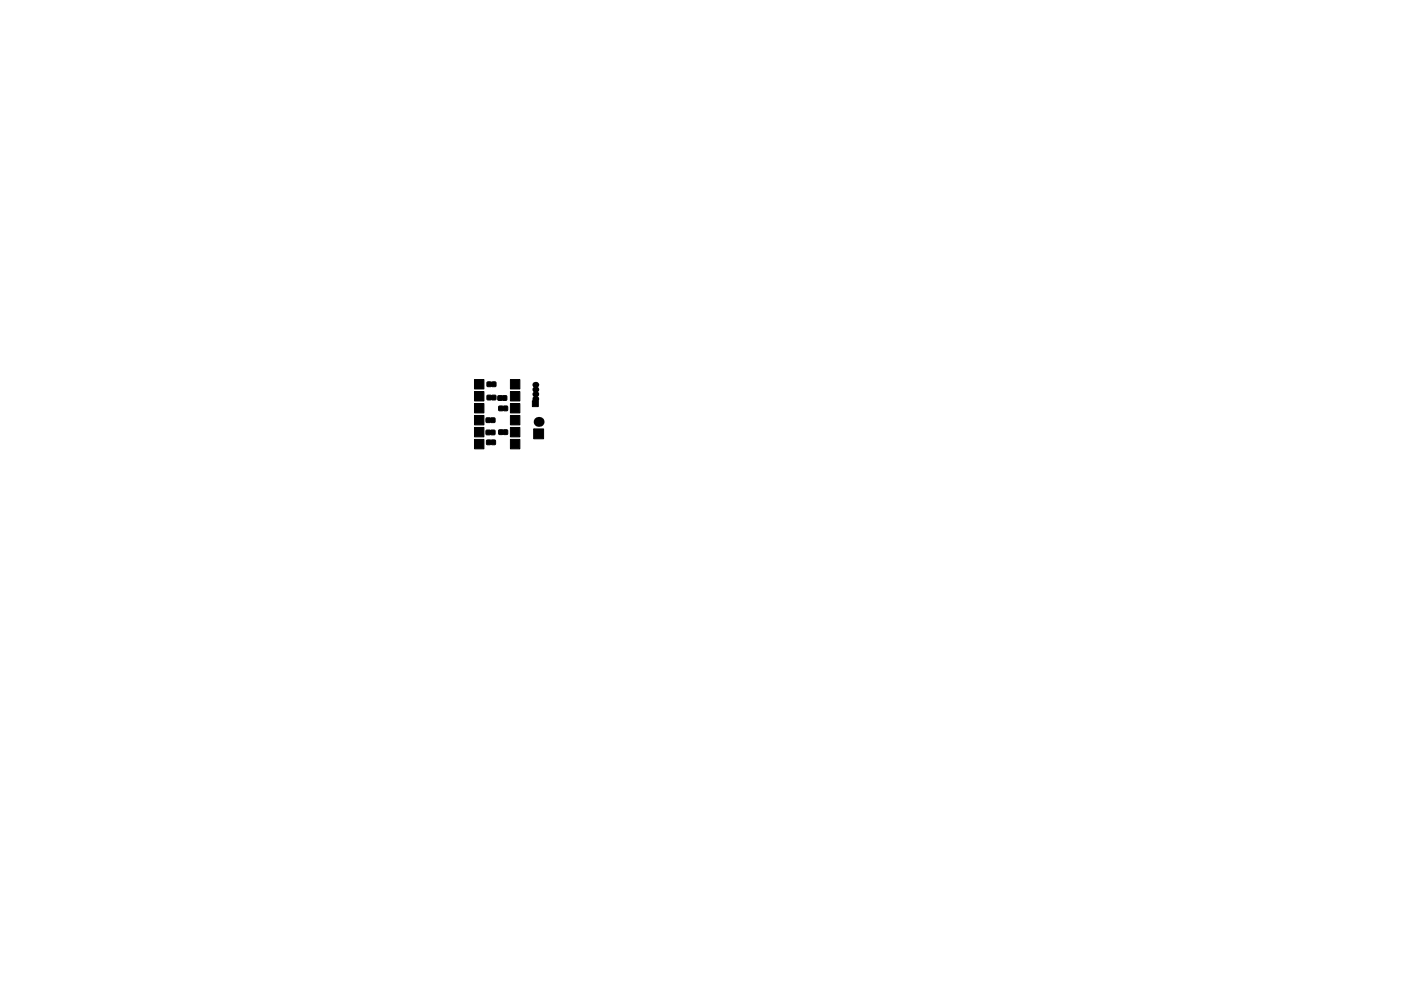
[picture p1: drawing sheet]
<svg xmlns="http://www.w3.org/2000/svg" width="297mm" height="210mm" viewBox="0 0 297 210" stroke-linecap="round" stroke-linejoin="round" font-family="sans-serif">
<g fill="#000" stroke="#000" stroke-width=".21">
<path d="M100.6 93.2h2v2h-2zM100.6 90.7h2v2h-2zM100.6 88.1h2v2h-2zM100.6 85.6h2v2h-2zM100.6 83.1h2v2h-2zM100.6 80.5h2v2h-2zM103.1 88.7h.8v.9h-.8zM103.1 91.3h.8v.9h-.8zM103.2 93.4h.8v.9h-.8zM103.3 81.1h.8v.9h-.8zM103.3 83.9h.8v.9h-.8zM104.1 88.7h.8v.9h-.8z"/>
<path d="M104.1 91.3h.8v.9h-.8zM104.2 93.4h.8v.9h-.8zM104.3 81.1h.8v.9h-.8zM104.3 83.9h.8v.9h-.8zM105.6 84h.8v.9h-.8zM105.8 86.2h.8v.9h-.8zM105.8 91.2h.8v.9h-.8zM106.6 84h.8v.9h-.8zM106.7 86.2h.9v.9h-.9zM106.7 91.2h.9v.9h-.9zM108.2 80.5h2v2h-2zM108.2 83.1h2v2h-2z"/>
<path d="M108.2 85.6h2v2h-2zM108.2 88.1h2v2h-2zM108.2 90.7h2v2h-2zM108.2 93.2h2v2h-2zM112.9 85h1.2v1.3h-1.2zM113.1 91h2.1v2.1h-2.1z"/>
</g>
<g fill="#000">
<circle cx="113.5" cy="84.6" r=".63"/>
<circle cx="113.5" cy="82.6" r=".63"/>
<circle cx="113.5" cy="81.6" r=".63"/>
<circle cx="113.5" cy="83.6" r=".63"/>
<circle cx="114.2" cy="89.5" r="1.05"/>
</g>
</svg>
